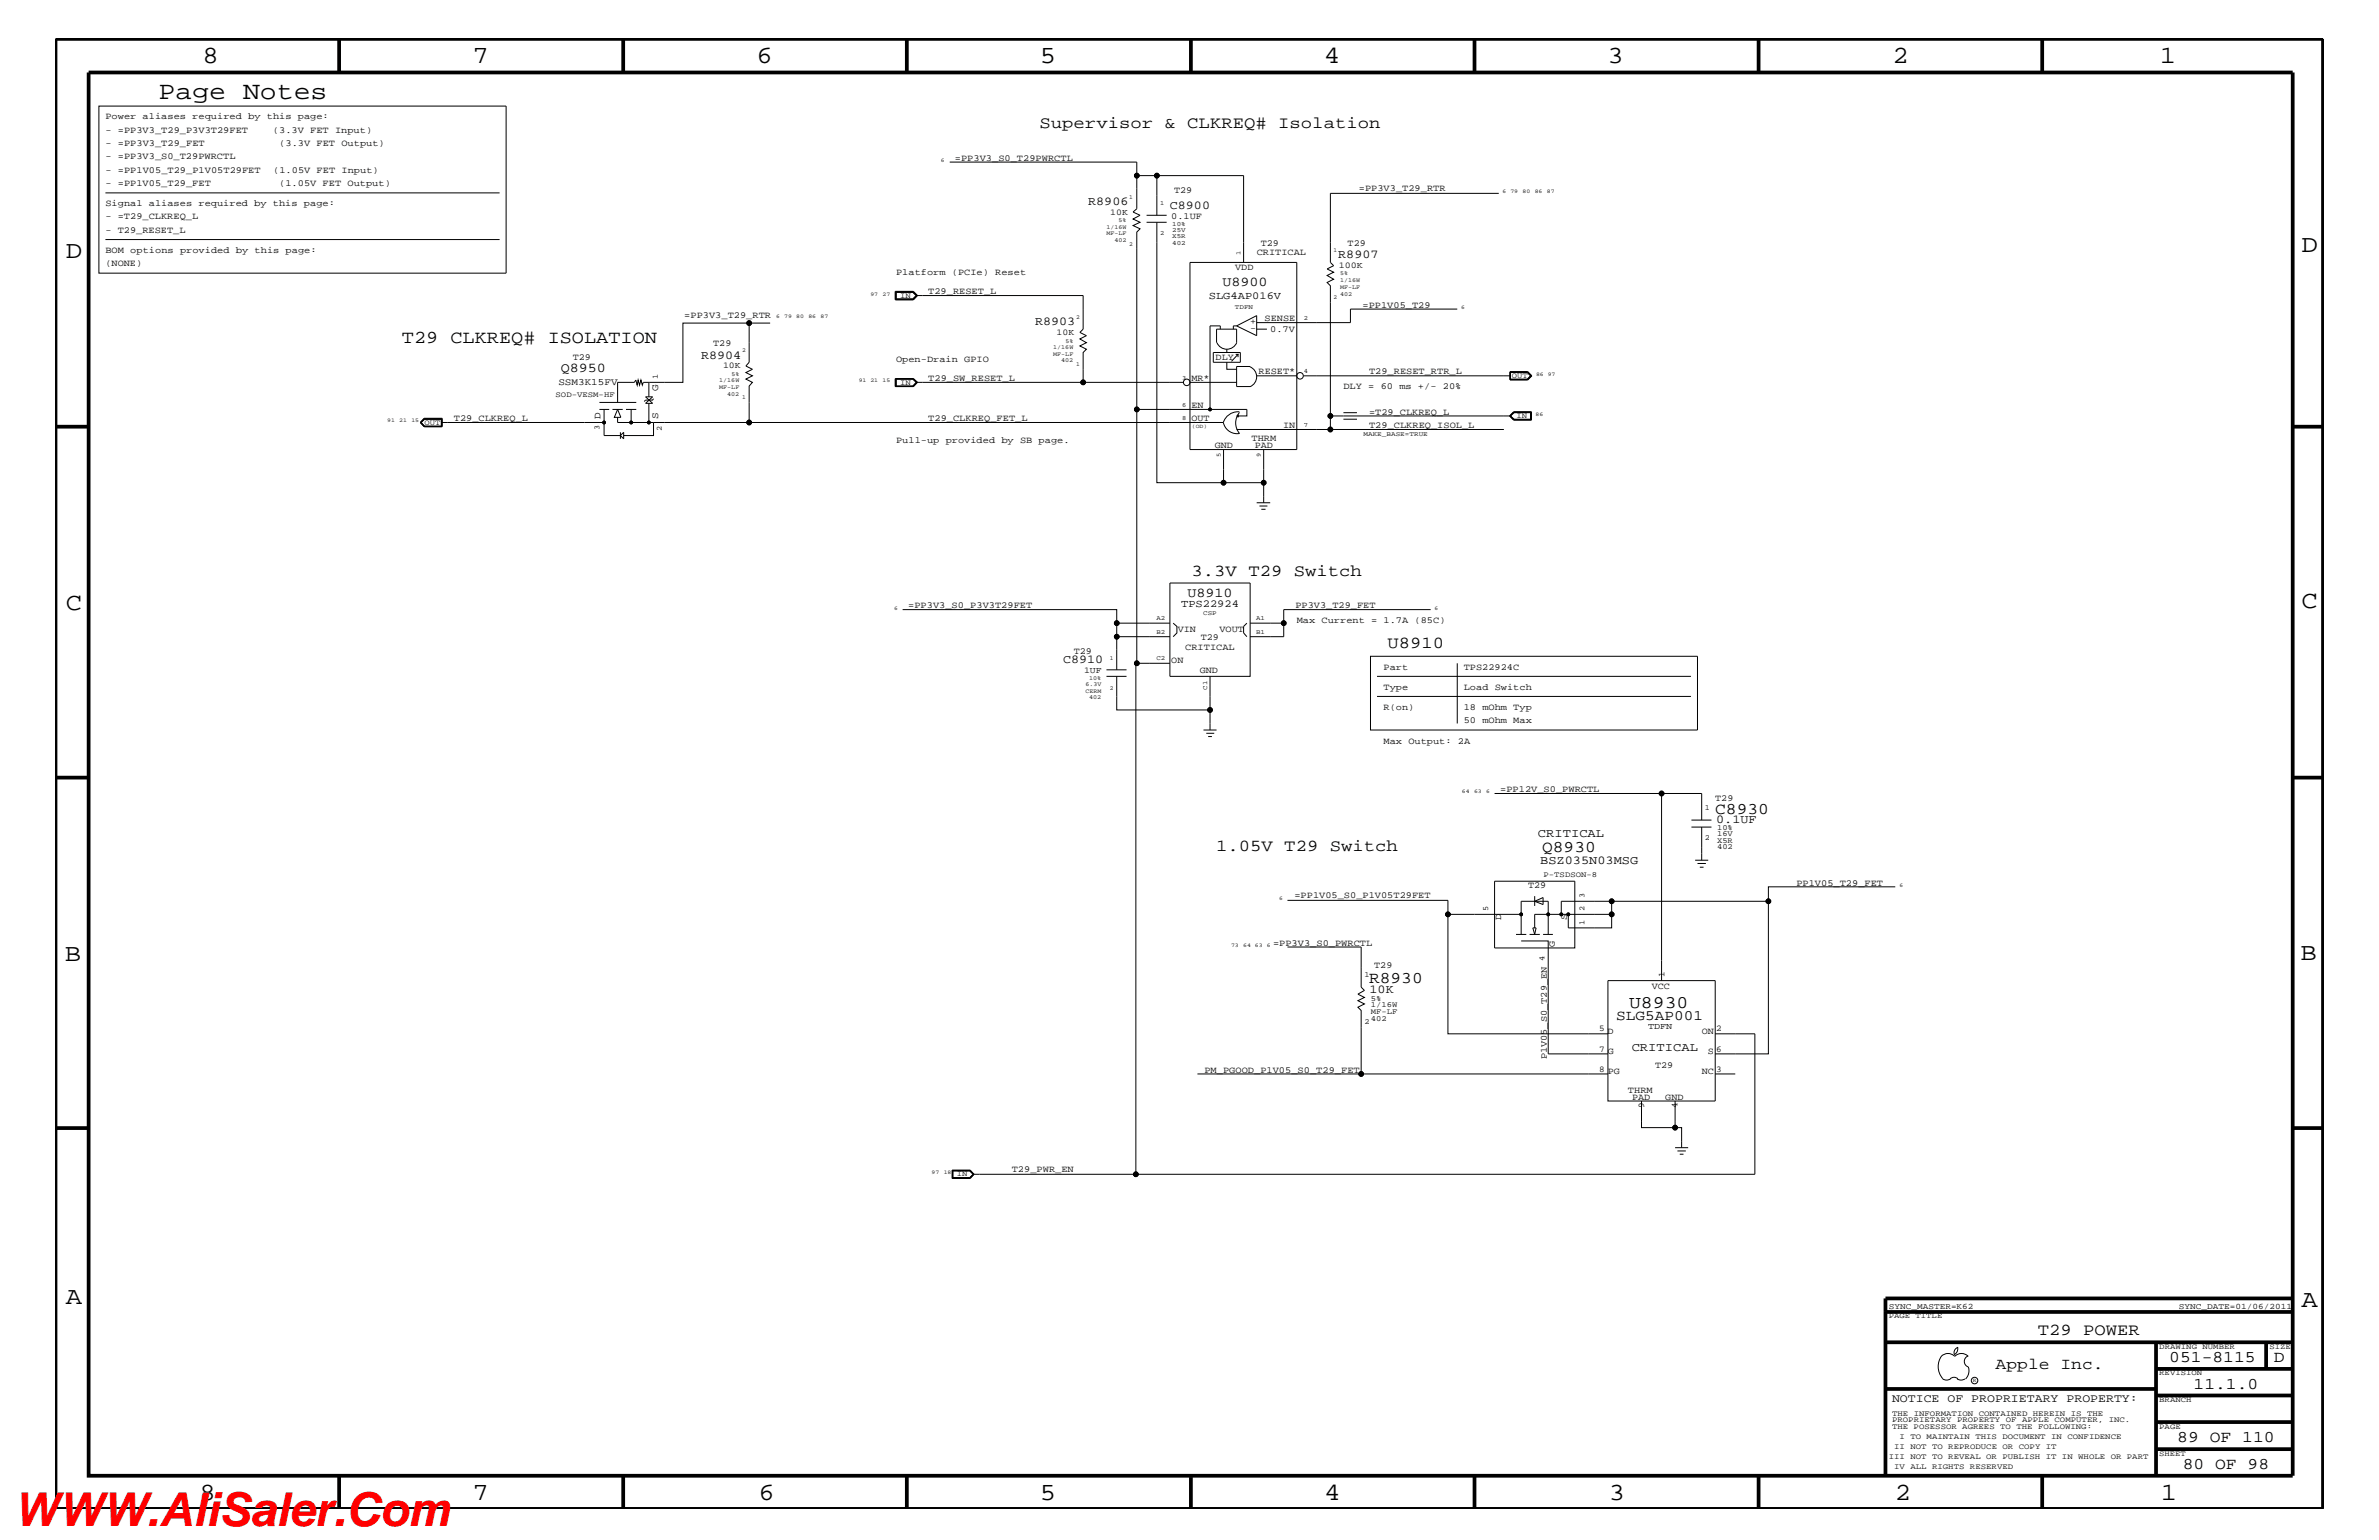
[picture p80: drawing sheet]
<svg xmlns="http://www.w3.org/2000/svg" width="432mm" height="279mm" viewBox="0 0 432 279" stroke-linecap="round" stroke-linejoin="round" font-family="sans-serif">
<defs><g id="words">
<text font-size="8.5" fill="#f00" x="2.5" y="276.8">WWW.AliSaler.Com</text>
<text font-size="4.6" x="28.8" y="18">Page Notes</text>
<g font-size="4.5">
<text x="36.7" y="11.5">8</text>
<text x="85.8" y="11.5">7</text>
<text x="137.3" y="11.5">6</text>
<text x="188.7" y="11.5">5</text>
<text x="240.3" y="11.5">4</text>
<text x="291.8" y="11.5">3</text>
<text x="343.5" y="11.5">2</text>
<text x="392" y="11.5">1</text>
<text x="11.9" y="46.8">D</text>
<text x="417.8" y="45.7">D</text>
<text x="11.9" y="110.6">C</text>
<text x="417.7" y="110.3">C</text>
<text x="11.8" y="174.3">B</text>
<text x="417.6" y="174.2">B</text>
<text x="11.9" y="236.7">A</text>
<text x="417.7" y="237.1">A</text>
<text x="36.2" y="272.1">8</text>
<text x="85.8" y="272.1">7</text>
<text x="137.7" y="272.1">6</text>
<text x="188.7" y="272.1">5</text>
<text x="240.4" y="272.1">4</text>
<text x="292" y="272.1">3</text>
<text x="343.9" y="272.1">2</text>
<text x="392.2" y="272.1">1</text>
</g>
<text font-size="3.3" x="72.9" y="62.3">T29 CLKREQ# ISOLATION</text>
<text font-size="3.2" x="295.7" y="182.9">U8930</text>
<g font-size="3">
<text x="188.7" y="23.3">Supervisor &amp; CLKREQ# Isolation</text>
<text x="216.3" y="104.6">3.3V T29 Switch</text>
<text x="251.8" y="117.5">U8910</text>
<text x="311.3" y="147.6">C8930</text>
<text x="220.7" y="154.4">1.05V T29 Switch</text>
<text x="279.9" y="154.6">Q8930</text>
<text x="248.5" y="178.4">R8930</text>
<text x="369.9" y="242.3">T29 POWER</text>
<text x="362.2" y="248.4">Apple Inc.</text>
<text x="393.7" y="247.1">051-8115</text>
<text x="398.1" y="252">11.1.0</text>
<text x="412.7" y="247.1">D</text>
<text x="395.2" y="261.6">89 OF 110</text>
<text x="396.2" y="266.6">80 OF 98</text>
</g>
<text font-size="2.6" x="293.4" y="185">SLG5AP001</text>
<g font-size="2.5">
<text x="221.9" y="51.9">U8900</text>
<text x="101.8" y="67.5">Q8950</text>
<text x="215.5" y="108.2">U8910</text>
</g>
<g font-size="2.2">
<text x="197.5" y="37.2">R8906</text>
<text x="212.3" y="37.9">C8900</text>
<text x="242.9" y="46.8">R8907</text>
<text x="187.9" y="59">R8903</text>
<text x="127.3" y="65.1">R8904</text>
<text x="193" y="120.3">C8910</text>
<text x="311.5" y="149.4">0.1UF</text>
<text x="279.1" y="151.8">CRITICAL</text>
<text x="279.6" y="156.8">BSZ035N03MSG</text>
<text x="248.6" y="180.2">10K</text>
<text x="296.2" y="190.6">CRITICAL</text>
</g>
<text font-size="2.1" x="343.4" y="254.4">NOTICE OF PROPRIETARY PROPERTY:</text>
<g font-size="1.9">
<text x="219.4" y="54.2">SLG4AP016V</text>
<text x="214.4" y="110.2">TPS22924</text>
</g>
<g font-size="1.8">
<text x="101.3" y="69.8">SSM3K15FV</text>
<text x="119.5" y="71" transform="rotate(-90 119.5 71)">G</text>
<text x="109" y="76.1" transform="rotate(-90 109 76.1)">D</text>
<text x="119.5" y="76.1" transform="rotate(-90 119.5 76.1)">S</text>
</g>
<g font-size="1.7">
<text x="19.1" y="21.6">Power aliases required by this page:</text>
<text x="19.1" y="24.1">- =PP3V3_T29_P3V3T29FET</text>
<text x="19.1" y="26.5">- =PP3V3_T29_FET</text>
<text x="19.1" y="28.9">- =PP3V3_S0_T29PWRCTL</text>
<text x="49.5" y="24.1">(3.3V FET Input)</text>
<text x="50.7" y="26.5">(3.3V FET Output)</text>
<text x="173.3" y="29.2">=PP3V3_S0_T29PWRCTL</text>
<text x="19.1" y="33.7">- =PP1V05_T29_FET</text>
<text x="19.1" y="31.4">- =PP1V05_T29_P1V05T29FET</text>
<text x="49.6" y="31.4">(1.05V FET Input)</text>
<text x="50.7" y="33.7">(1.05V FET Output)</text>
<text x="213.1" y="35">T29</text>
<text x="246.6" y="34.7">=PP3V3_T29_RTR</text>
<text x="19.1" y="37.4">Signal aliases required by this page:</text>
<text x="19.1" y="39.8">- =T29_CLKREQ_L</text>
<text x="212.6" y="39.7">0.1UF</text>
<text x="19.1" y="42.3">- T29_RESET_L</text>
<text x="19.1" y="45.9">BOM options provided by this page:</text>
<text x="228.1" y="46.3">CRITICAL</text>
<text x="228.9" y="44.6">T29</text>
<text x="244.6" y="44.6">T29</text>
<text x="19.1" y="48.3">(NONE)</text>
<text x="162.6" y="50">Platform (PCIe) Reset</text>
<text x="168.5" y="53.4">T29_RESET_L</text>
<text x="224.2" y="49.1">VDD</text>
<text x="124.2" y="57.7">=PP3V3_T29_RTR</text>
<text x="226.9" y="58.9">+</text>
<text x="229.5" y="58.3">SENSE</text>
<text x="247.3" y="55.8">=PP1V05_T29</text>
<text x="104" y="65.3">T29</text>
<text x="129.5" y="62.9">T29</text>
<text x="162.6" y="65.7">Open-Drain GPIO</text>
<text x="220.6" y="65.4">DLY</text>
<text x="226.9" y="60.1">-</text>
<text x="230.5" y="60.2">0.7V</text>
<text x="168.5" y="69.2">T29_SW_RESET_L</text>
<text x="216.2" y="69.2">MR*</text>
<text x="228.4" y="67.9">RESET*</text>
<text x="243.8" y="70.6">DLY = 60 ms +/- 20%</text>
<text x="248.5" y="67.9">T29_RESET_RTR_L</text>
<text x="82.4" y="76.3">T29_CLKREQ_L</text>
<text x="168.5" y="76.4">T29_CLKREQ_FET_L</text>
<text x="216.2" y="76.4">OUT</text>
<text x="216.2" y="74">EN</text>
<text x="232.9" y="77.7">IN</text>
<text x="248.5" y="77.7">T29_CLKREQ_ISOL_L</text>
<text x="248.5" y="75.2">=T29_CLKREQ_L</text>
<text x="162.6" y="80.3">Pull-up provided by SB page.</text>
<text x="220.5" y="81.3">GND</text>
<text x="227.2" y="80">THRM</text>
<text x="227.8" y="81.3">PAD</text>
<text x="164.8" y="110.3">=PP3V3_S0_P3V3T29FET</text>
<text x="235.1" y="110.3">PP3V3_T29_FET</text>
<text x="235.4" y="113.1">Max Current = 1.7A (85C)</text>
<text x="194.9" y="118.6">T29</text>
<text x="213.8" y="114.8">VIN</text>
<text x="215.1" y="117.9">CRITICAL</text>
<text x="217.9" y="116.2">T29</text>
<text x="221.3" y="114.8">VOUT</text>
<text x="212.6" y="120.3">ON</text>
<text x="217.8" y="122">GND</text>
<text x="251.1" y="121.5">Part</text>
<text x="251.1" y="125.2">Type</text>
<text x="265.7" y="121.5">TPS22924C</text>
<text x="265.7" y="125.2">Load Switch</text>
<text x="251.1" y="128.8">R(on)</text>
<text x="265.7" y="128.8">18 mOhm Typ</text>
<text x="265.7" y="131.3">50 mOhm Max</text>
<text x="251.1" y="134.9">Max Output: 2A</text>
<text x="272.3" y="143.7">=PP12V_S0_PWRCTL</text>
<text x="311.3" y="145.3">T29</text>
<text x="277.4" y="161.1">T29</text>
<text x="326.1" y="160.8">PP1V05_T29_FET</text>
<text x="234.9" y="162.8">=PP1V05_S0_P1V05T29FET</text>
<text x="272.5" y="167" transform="rotate(-90 272.5 167)">D</text>
<text x="284.4" y="167" transform="rotate(-90 284.4 167)">S</text>
<text x="231.1" y="171.6">=PP3V3_S0_PWRCTL</text>
<text x="282.2" y="171.7" transform="rotate(-90 282.2 171.7)">G</text>
<text x="249.4" y="175.6">T29</text>
<text x="299.8" y="179.4">VCC</text>
<text x="291.8" y="191.2">G</text>
<text x="308.9" y="187.6">ON</text>
<text x="310" y="191.2">S</text>
<text x="218.6" y="194.7">PM_PGOOD_P1V05_S0_T29_FET</text>
<text x="280.8" y="192.2" transform="rotate(-90 280.8 192.2)">P1V05_S0_T29_EN</text>
<text x="291.8" y="194.8">PG</text>
<text x="300.4" y="193.7">T29</text>
<text x="308.9" y="194.8">NC</text>
<text x="295.5" y="198.2">THRM</text>
<text x="296.2" y="199.5">PAD</text>
<text x="302.3" y="199.5">GND</text>
<text x="183.6" y="212.7">T29_PWR_EN</text>
</g>
<g font-size="1.6">
<text x="201.5" y="39">10K</text>
<text x="243" y="48.7">100K</text>
<text x="191.8" y="60.8">10K</text>
<text x="131.2" y="66.8">10K</text>
<text x="196.8" y="122.1">1UF</text>
<text x="302.1" y="177.3" transform="rotate(-90 302.1 177.3)">1</text>
<text x="290.2" y="190.8">7</text>
<text x="290.2" y="187.1">5 D</text>
<text x="299.1" y="186.7">TDFN</text>
<text x="311.5" y="190.8">6</text>
<text x="311.5" y="187.1">2</text>
<text x="290.2" y="194.4">8</text>
<text x="311.5" y="194.4">3</text>
<text x="298.4" y="201" transform="rotate(-90 298.4 201)">9</text>
<text x="304.5" y="201" transform="rotate(-90 304.5 201)">4</text>
</g>
<g font-size="1.5">
<text x="342.8" y="237.4">SYNC_MASTER=K62</text>
<text x="395.5" y="237.4">SYNC_DATE=01/06/2011</text>
</g>
<g font-size="1.4">
<text x="163.4" y="54">IN</text>
<text x="100.8" y="72">SOD-VESM-HF</text>
<text x="119.4" y="68.8" transform="rotate(-90 119.4 68.8)">1</text>
<text x="163.4" y="69.8">IN</text>
<text x="274.4" y="68.5">OUT</text>
<text x="77" y="77.1">OUT</text>
<text x="275.3" y="75.8">IN</text>
<text x="108.8" y="78" transform="rotate(-90 108.8 78)">3</text>
<text x="120.1" y="78.3" transform="rotate(-90 120.1 78.3)">2</text>
<text x="309.5" y="147">1</text>
<text x="309.5" y="152.4">2</text>
<text x="311.7" y="154.1">402</text>
<text x="311.7" y="152.9">X5R</text>
<text x="311.7" y="151.8">16V</text>
<text x="311.7" y="150.7">10%</text>
<text x="280.2" y="159">P-TSDSON-8</text>
<text x="270.1" y="165.3" transform="rotate(-90 270.1 165.3)">5</text>
<text x="287.6" y="167.8" transform="rotate(-90 287.6 167.8)">1</text>
<text x="287.6" y="165.3" transform="rotate(-90 287.6 165.3)">2</text>
<text x="287.6" y="162.8" transform="rotate(-90 287.6 162.8)">3</text>
<text x="247.6" y="177.3">1</text>
<text x="280.3" y="174.4" transform="rotate(-90 280.3 174.4)">4</text>
<text x="247.6" y="185.8">2</text>
<text x="248.8" y="184">MF-LF</text>
<text x="248.8" y="182.7">1/16W</text>
<text x="248.8" y="181.6">5%</text>
<text x="248.8" y="185.2">402</text>
<text x="173.7" y="213.4">IN</text>
<text x="342.8" y="239.2">PAGE TITLE</text>
<text x="391.9" y="244.7">DRAWING NUMBER</text>
<text x="411.9" y="244.7">SIZE</text>
<text x="391.9" y="249.5">REVISION</text>
<text x="343.4" y="256.8">THE INFORMATION CONTAINED HEREIN IS THE</text>
<text x="391.9" y="254.4">BRANCH</text>
<text x="343.4" y="259.3">THE POSESSOR AGREES TO THE FOLLOWING:</text>
<text x="343.4" y="258">PROPRIETARY PROPERTY OF APPLE COMPUTER, INC.</text>
<text x="343.8" y="262.9">II NOT TO REPRODUCE OR COPY IT</text>
<text x="344.8" y="261.1">I TO MAINTAIN THIS DOCUMENT IN CONFIDENCE</text>
<text x="391.9" y="259.3">PAGE</text>
<text x="342.8" y="264.7">III NOT TO REVEAL OR PUBLISH IT IN WHOLE OR PART</text>
<text x="343.8" y="266.6">IV ALL RIGHTS RESERVED</text>
<text x="391.9" y="264.1">SHEET</text>
</g>
<g font-size="1.2">
<text x="210.6" y="37.3">1</text>
<text x="212.8" y="40.9">10%</text>
<text x="210.6" y="42.7">2</text>
<text x="212.8" y="42">25V</text>
<text x="212.8" y="43.2">X5R</text>
<text x="212.8" y="44.4">402</text>
<text x="225.1" y="46.3" transform="rotate(-90 225.1 46.3)">1</text>
<text x="224.2" y="56.1">TDFN</text>
<text x="236.6" y="58">2</text>
<text x="214.5" y="68.9">3</text>
<text x="236.6" y="67.7">4</text>
<text x="214.5" y="76.2">8</text>
<text x="214.5" y="73.8">6</text>
<text x="236.6" y="77.4">7</text>
<text x="221.6" y="83" transform="rotate(-90 221.6 83)">5</text>
<text x="228.9" y="83" transform="rotate(-90 228.9 83)">9</text>
<text x="247.5" y="79.1">MAKE_BASE=TRUE</text>
<text x="209.9" y="112.6">A2</text>
<text x="218.4" y="111.6">CSP</text>
<text x="228" y="112.6">A1</text>
<text x="209.9" y="115">B2</text>
<text x="209.9" y="119.8">C2</text>
<text x="228" y="115">B1</text>
<text x="219.1" y="125.2" transform="rotate(-90 219.1 125.2)">C1</text>
</g>
<g font-size="1.1">
<text x="200.8" y="41.5">1/16W</text>
<text x="203" y="40.3">5%</text>
<text x="205" y="36.1">1</text>
<text x="200.8" y="42.7">MF-LF</text>
<text x="202.3" y="44">402</text>
<text x="205" y="44.6">2</text>
<text x="242.1" y="45.7">1</text>
<text x="243.2" y="52.4">MF-LF</text>
<text x="243.2" y="51.3">1/16W</text>
<text x="243.2" y="53.6">402</text>
<text x="243.2" y="50">5%</text>
<text x="195.3" y="57.9">2</text>
<text x="242.1" y="54.2">2</text>
<text x="134.7" y="64">2</text>
<text x="191.2" y="63.4">1/16W</text>
<text x="191.2" y="64.5">MF-LF</text>
<text x="192.6" y="65.7">402</text>
<text x="193.4" y="62.2">5%</text>
<text x="130.6" y="70.6">MF-LF</text>
<text x="130.6" y="69.4">1/16W</text>
<text x="132" y="71.8">402</text>
<text x="132.8" y="68.2">5%</text>
<text x="195.3" y="66.4">1</text>
<text x="134.7" y="72.4">1</text>
<text x="201.4" y="119.7">1</text>
<text x="197" y="125.7">CERM</text>
<text x="197" y="124.4">6.3V</text>
<text x="197.7" y="123.4">10%</text>
<text x="201.4" y="125.2">2</text>
<text x="197.7" y="126.9">402</text>
</g>
<g font-size="1">
<text x="170.8" y="29.4">6</text>
<text x="272.7" y="35.1">6</text>
<text x="274.2" y="35.1">79</text>
<text x="276.4" y="35.1">80</text>
<text x="278.6" y="35.1">86</text>
<text x="280.8" y="35.1">87</text>
<text x="158" y="53.6">97</text>
<text x="160.2" y="53.6">27</text>
<text x="140.9" y="57.7">6</text>
<text x="142.3" y="57.7">79</text>
<text x="144.5" y="57.7">80</text>
<text x="146.7" y="57.7">86</text>
<text x="148.9" y="57.7">87</text>
<text x="265.2" y="56.1">6</text>
<text x="155.9" y="69.4">91 21</text>
<text x="160.2" y="69.4">15</text>
<text x="278.8" y="68.2">86 97</text>
<text x="70.3" y="76.7">91</text>
<text x="72.5" y="76.7">21</text>
<text x="74.7" y="76.7">15</text>
<text x="216.3" y="77.7">(OD)</text>
<text x="278.7" y="75.5">86</text>
<text x="162.3" y="110.6">6</text>
<text x="260.3" y="110.6">6</text>
<text x="265.3" y="144">64</text>
<text x="267.5" y="144">63</text>
<text x="269.7" y="144">6</text>
<text x="344.8" y="160.9">6</text>
<text x="232.2" y="163.4">6</text>
<text x="223.4" y="171.8">73</text>
<text x="225.6" y="171.8">64 63</text>
<text x="230" y="171.8">6</text>
<text x="169.1" y="213">97</text>
<text x="171.3" y="213">18</text>
<text x="358.1" y="250.7">R</text>
</g>
</g></defs>
<g fill="none" stroke="#000" stroke-width=".18">
<path d="M17.9 19.2h74v30.4h-74zM19.1 35h71.6M172.4 29.4h33.9v2.5M208.1 39.1h3.7M210 31.9h-3.7v6l-.6 .6 1.2 .6-1.2 .6 1.2 .6-1.2 .6 1.2 .6-.6 .6v32.2M210 39.1v-7.2h15.7v15.7M272 35.1h-30.5v12.5l.6 .6-1.2 .6 1.2 .6-1.2 .6 1.2 .7-1.2 .6 .6 .5v23.7M19.1 43.5h71.6M136 58.6v7.1l-.6 .7 1.2 .6-1.2 .6 1.2 .6-1.2 .6 1.2 .6-.6 .6v6.7M139.8 58.6h-15.8v10.8h-7.2l-.2 .5-.3-1-.2 1-.3-1-.1 1-.3-1-.3 .5h-3v3.6M162.5 52.9h3.3l.7 .7-.7 .8h-3.3zM162.6 54.4v-1.5h3.2l.7 .7-.7 .8"/>
<path d="M162.6 53h3.1l.7 .6-.7 .7h-3.1zM162.6 53h3.1l.6 .6M166.3 53.6l-.6 .6h-3.1M166.3 53.6h30.3v6.1l-.6 .6 1.2 .6-1.2 .6 1.2 .7-1.2 .6 1.2 .6-.6 .6v5.4M208.1 40.3h3.7M210 40.3v47.3h12.1v-6M216 47.6h19.4v34h-19.4zM221.5 59.7v-.6h-1.9v15.2M224.5 59.1l3.6-1.8v3.6l-3.6-1.8h-.6v.6M228.1 59.7h1.9M264.5 56.1h-19.4v2.4h-17M76.3 76.7l.7-.7h3.2v1.4"/>
<path d="M76.3 76.7l.7 .7M77 75.9h3.3v1.5h-3.3l-.7-.7zM77 77.3h3.2M77 76.1l-.5 .6 .5 .6M77 76.1h3.2M77 76.1l-.6 .6 .6 .6M80.1 76.1v1.2M80.1 76.7h29.5M108.8 74.3h1.8M108.8 73h6.7M109.6 74.3v4.7h3M111.2 74.3h1.8"/>
<path d="M112.1 74.3l.6 1.4h-1.2zM112.1 75.7v1h110M112.6 79l.6-.6v1.2zM112.6 78.4v1.2M113.6 74.3h1.9M114.6 74.3v2.4M117.2 72h1.2l-1.2 1.2h1.2zM117.8 69.4v2.6M117.8 73.2v3.5M118.6 72.3l-.2 .3h-1.2l-.3 .2M118.6 76.7v2.3h-5.4M162.6 68.7v1.4"/>
<path d="M162.6 68.8v1.2h3.1M162.6 68.8h3.1l.6 .6M162.6 68.8h3.1l.7 .6-.7 .6M165.8 68.7l.7 .7-.7 .7M165.8 68.7h-3.3v1.4h3.3M166.3 69.4l-.6 .6M166.3 69.4h48.5M206.3 74.3h20v1.2h-1.3M206.3 74.3v46h-.1v92.7h-29.6M216 69.4h8.5M220.2 64h4.9v1.7h-4.9zM220.8 62.2v-2.5h3.7v2.5"/>
<path d="M220.9 62.2a1.95 1.95 0 0 0 1.8 1.2 1.95 1.95 0 0 0 1.8-1.2M222.7 65.7v1.3h1.8M222.7 63.4v.6M224.3 64.3h.4l-1.2 1.3M224.7 64.3v.5M224.9 74.7a2.79 2.79 0 0 0-2.9 1.9M225 74.8a2.96 2.96 0 0 0 0 3.8 2.53 2.53 0 0 1-2.9-1.9M226.9 66.5a1.95 1.95 0 0 1 1.2 1.9 1.95 1.95 0 0 1-1.2 1.8M226.9 66.5h-2.4v3.6h2.4M228.1 68.2h7.3M236.6 68.2h37.6M241.5 75.5h32.7"/>
<path d="M241.5 77.9h31.5M241.5 75.5v2.4h-17M243.8 76.1h2.5M243.8 74.9h2.5M274 75.5l.7-.8h3.3v1.5h-3.3zM274.1 67.5h3.2M274.1 67.4h3.2l.7 .8-.7 .7h-3.2zM274.1 68.9h3.2M274.2 75.5l.6-.6h3v1.2h-3zM274.2 75.5l.5 .6M274.2 67.5v1.4M274.2 67.6h3l.6 .6-.6 .6h-3"/>
<path d="M274.7 74.8h3.3M274.7 76.1h3.3M274.7 74.8l-.5 .7M274.7 74.8l-.6 .7 .6 .6M277.3 67.5l.6 .7-.6 .7M277.3 67.5l.7 .7-.7 .7M277.9 74.8v1.3M222.1 87.6h7.3M228.1 91.2h2.4M228.6 91.8h1.4M228.9 92.4h.8M229.4 81.6v9.6"/>
<path d="M163.8 110.6h38.9v2.5h9.6M202.7 115.5h9.6M202.7 113.1v8.4M212.3 105.8h14.6v16.9h-14.6zM212.9 113.1l.7 .6v1.1l-.7 .7M226.3 113.1l-.6 .6v1.1l.6 .7M226.9 113.1h6.1M248.8 119.1h59.3v13.3h-59.3zM259.7 110.6h-26.7v4.9h-6.1M200.8 122.7h3.7M200.8 121.5h3.7M202.7 122.7v6.1h16.9v-6.1"/>
<path d="M206.3 120.3h6M218.4 132.4h2.4M218.9 133h1.5M219.3 133.6h.7M219.6 128.8v3.6M249.9 122.7h57M249.9 126.4h57M264.5 120.3v11M271.3 159.9h14.5v12.1h-14.5zM271.3 144h30.3v33.9M301.6 144h7.3v4.8M307 150.1h3.6"/>
<path d="M307 148.8h3.6M307.7 156.1h2.3M308.1 156.7h1.5M308.5 157.3h.7M308.9 150.1v6M233.7 171.8h13.4v7.3l.5 .6-1.1 .7 1.2 .6-1.2 .6 1.2 .5-1.2 .6 .6 .6v11.5h44.7M233.7 163.4h29.1v2.5h13.3M262.8 165.9v21.7h29M275.2 169.5h1.8M276.1 170.7h4.9v20.5h10.8M276.1 169.5v-6h4.9v6M277.6 169.5h1.9"/>
<path d="M278.2 168.3h.6l-.2 1.2zM278.6 162.6v1.8M278.6 163.5l1.5-.7v1.3zM280.1 169.5h1.8M291.8 177.9h19.5v21.9h-19.5zM292.5 163.5v2.4h-13.9v2.4M292.5 165.9v2.4h-7.9v-2.4M321 163.5h-37.6v2.4M344 160.9h-23v30.3h-9.7M217.3 194.8h29.8M297.9 199.8v4.8h6.1v-4.8M311.3 187.6h7.2v25.4h-112.3"/>
<path d="M311.3 194.8h3.7M172.8 212.3h3.3l.7 .7-.7 .8h-3.3zM173 212.5h3l.6 .5-.6 .6h-3zM176 212.4l.7 .6-.7 .7M176 212.4h-3.1v1.3h3.1M176 212.4l.8 .6M176.8 213l-.8 .7M304 204.6h1.2v3.6M304 208.2h2.4M304.5 208.8h1.5M304.9 209.4h.7M352.3 246.1a1.69 1.69 0 0 1 2.5 0 1.72 1.72 0 0 1 2.4 0"/>
<path d="M352.4 246a3.2 3.2 0 0 0 .4 4.3l.8 .1 .4-.2M354 250.2l.7-.3 .7 .3M355.2 250.2l.7 .2 .7-.2M355.3 244.4v.3a1.18 1.18 0 0 1-.6 1.1M355.4 244.4a.99 .99 0 0 0-.6 1.4M357.2 246a1.04 1.04 0 0 0-.7 1 1.04 1.04 0 0 0 .7 1M357.3 248l.1 .7a2.11 2.11 0 0 1-.6 1.5"/>
<circle cx="206.3" cy="31.9" r=".42"/>
<circle cx="210" cy="31.9" r=".42"/>
<circle cx="136" cy="58.6" r=".42"/>
<circle cx="109.6" cy="76.7" r=".25"/>
<circle cx="114.6" cy="76.7" r=".25"/>
<circle cx="117.8" cy="76.7" r=".25"/>
<circle cx="136" cy="76.7" r=".42"/>
<circle cx="196.6" cy="69.4" r=".42"/>
<circle cx="206.3" cy="74.3" r=".42"/>
<circle cx="215.4" cy="69.4" r=".59"/>
<circle cx="219.6" cy="74.3" r=".25"/>
<circle cx="224.7" cy="75.5" r=".17"/>
<circle cx="236" cy="68.2" r=".59"/>
<circle cx="241.5" cy="75.5" r=".42"/>
<circle cx="241.5" cy="77.9" r=".42"/>
<circle cx="222.1" cy="87.6" r=".42"/>
<circle cx="229.4" cy="87.6" r=".42"/>
<circle cx="202.7" cy="113.1" r=".42"/>
<circle cx="202.7" cy="115.5" r=".42"/>
<circle cx="233" cy="113.1" r=".42"/>
<circle cx="206.3" cy="120.3" r=".42"/>
<circle cx="219.6" cy="128.8" r=".42"/>
<circle cx="301.6" cy="144" r=".42"/>
<circle cx="262.8" cy="165.9" r=".42"/>
<circle cx="276.1" cy="165.9" r=".25"/>
<circle cx="281" cy="165.9" r=".25"/>
<circle cx="283.4" cy="165.9" r=".25"/>
<circle cx="284.6" cy="165.9" r=".25"/>
<circle cx="292.5" cy="163.5" r=".42"/>
<circle cx="292.5" cy="165.9" r=".42"/>
<circle cx="321" cy="163.5" r=".42"/>
<circle cx="247.1" cy="194.8" r=".42"/>
<circle cx="206.2" cy="213" r=".42"/>
<circle cx="304" cy="204.6" r=".42"/>
<circle cx="358.4" cy="250.5" r=".59"/>
</g>
<g fill="#000">
<circle cx="206.3" cy="31.9" r=".42"/>
<circle cx="210" cy="31.9" r=".42"/>
<circle cx="136" cy="58.6" r=".42"/>
<circle cx="109.6" cy="76.7" r=".25"/>
<circle cx="114.6" cy="76.7" r=".25"/>
<circle cx="117.8" cy="76.7" r=".25"/>
<circle cx="136" cy="76.7" r=".42"/>
<circle cx="196.6" cy="69.4" r=".42"/>
<circle cx="206.3" cy="74.3" r=".42"/>
<circle cx="219.6" cy="74.3" r=".25"/>
<circle cx="241.5" cy="75.5" r=".42"/>
<circle cx="241.5" cy="77.9" r=".42"/>
<circle cx="222.1" cy="87.6" r=".42"/>
<circle cx="229.4" cy="87.6" r=".42"/>
<circle cx="202.7" cy="113.1" r=".42"/>
<circle cx="202.7" cy="115.5" r=".42"/>
<circle cx="233" cy="113.1" r=".42"/>
<circle cx="206.3" cy="120.3" r=".42"/>
<circle cx="219.6" cy="128.8" r=".42"/>
<circle cx="301.6" cy="144" r=".42"/>
<circle cx="262.8" cy="165.9" r=".42"/>
<circle cx="276.1" cy="165.9" r=".25"/>
<circle cx="281" cy="165.9" r=".25"/>
<circle cx="283.4" cy="165.9" r=".25"/>
<circle cx="284.6" cy="165.9" r=".25"/>
<circle cx="292.5" cy="163.5" r=".42"/>
<circle cx="292.5" cy="165.9" r=".42"/>
<circle cx="321" cy="163.5" r=".42"/>
<circle cx="247.1" cy="194.8" r=".42"/>
<circle cx="206.2" cy="213" r=".42"/>
<circle cx="304" cy="204.6" r=".42"/>
</g>
<g fill="none" stroke="#000" stroke-width=".68" stroke-linecap="butt">
<path d="M10.1 7.1h411.5v266.7h-411.5zM16.1 13.2h400v254.5h-400zM61.6 7.1v6.1M113.1 7.1v6.1M164.6 7.1v6.1M216.2 7.1v6.1M267.6 7.1v6.1M319.2 7.1v6.1M370.7 7.1v6.1M10.1 77.4h6M416.1 77.4h5.5M10.1 141.1h6"/>
<path d="M416.1 141.1h5.5M10.1 204.7h6M416.1 204.7h5.5M342.2 238h73.9M416.1 235.6h-73.9v32.1M342.2 252h49.1M342.2 243.5h73.9M391.3 258h24.8M391.3 253.2h24.8M391.3 248.4h24.8M391.3 243.5v24.2M411.3 243.5v4.9"/>
<path d="M61.6 267.7v6.1M113.1 267.7v6.1M164.6 267.7v6.1M216.2 268v5.8M267.6 267.7v6.1M319.2 267.7v6.1M370.7 267.7v6.1M391.3 262.9h24.8"/>
</g>
<use href="#words"/>
</svg>
